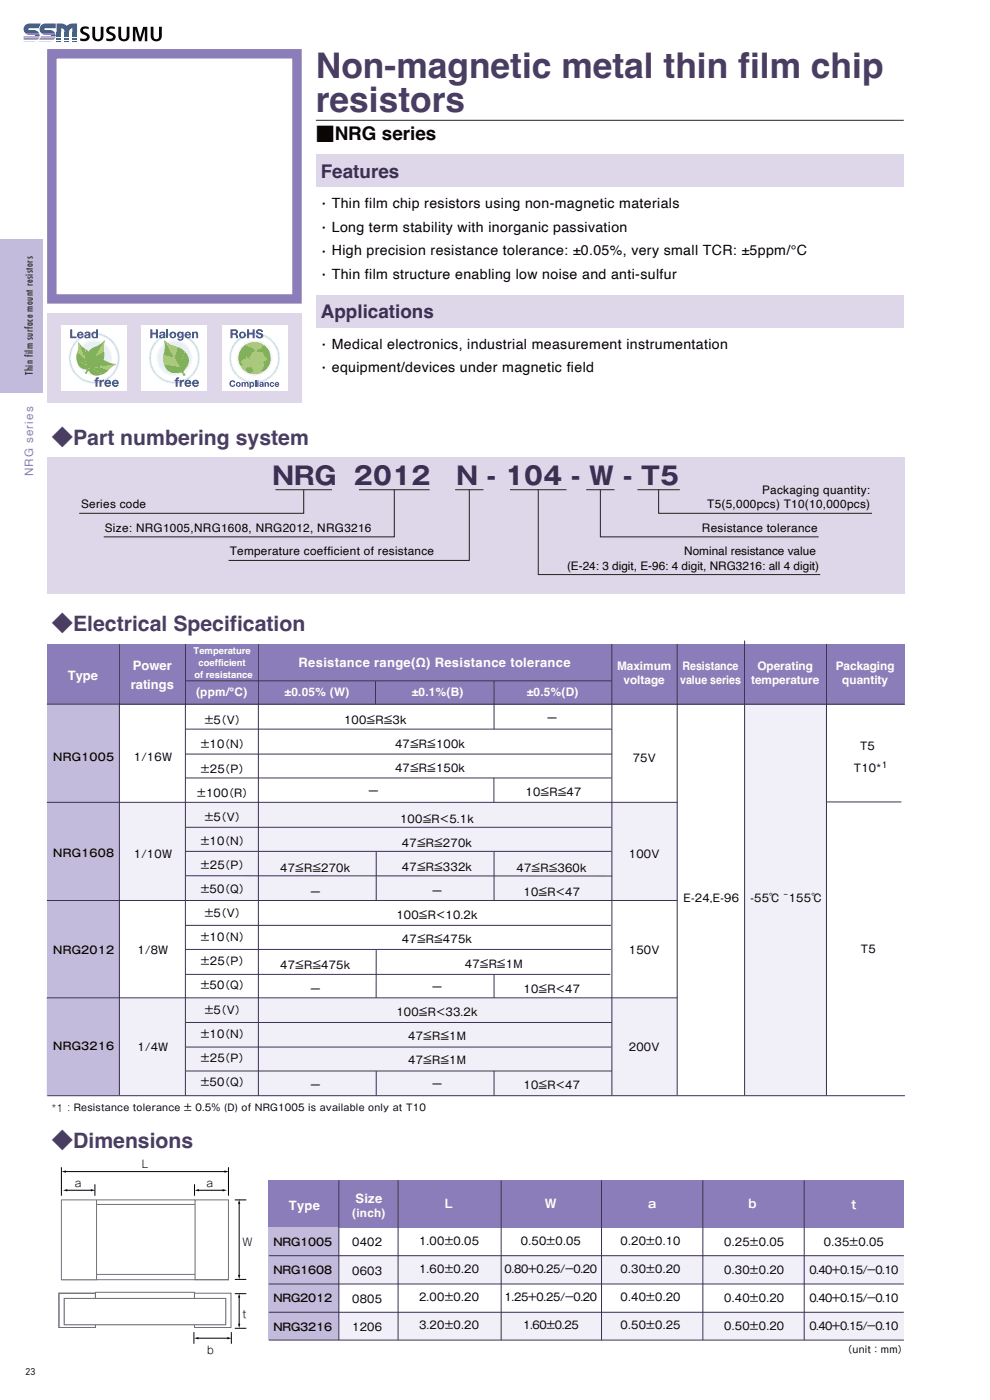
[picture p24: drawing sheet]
<svg xmlns="http://www.w3.org/2000/svg" width="210mm" height="297mm" viewBox="0 0 210 297" stroke-linecap="round" stroke-linejoin="round" font-family="sans-serif">
<defs><g id="words">
<g font-size="7.5" fill="#4a3d62">
<text x="67" y="16.7">Non-magnetic metal thin film chip</text>
<text x="67" y="23.9">resistors</text>
</g>
<g font-size="5.3" fill="#3c3052">
<text x="57.8" y="102.8">NRG</text>
<text x="75.1" y="102.8">2012</text>
<text x="96.8" y="102.8">N - 104 - W - T5</text>
</g>
<g font-size="4.5" fill="#4a3d62">
<text x="11" y="94.4">◆Part numbering system</text>
<text x="11" y="133.9">◆Electrical Specification</text>
<text x="11" y="243.6">◆Dimensions</text>
</g>
<text font-size="4" fill="#080302" x="67" y="29.9">■NRG series</text>
<g font-size="4" fill="#3c3052">
<text x="68" y="37.7">Features</text>
<text x="68" y="67.5">Applications</text>
</g>
<g font-size="3" fill="#080302">
<text x="67.2" y="44.4">・Thin film chip resistors using non-magnetic materials</text>
<text x="67.2" y="49.4">・Long term stability with inorganic passivation</text>
<text x="67.2" y="54.4">・High precision resistance tolerance: ±0.05%, very small TCR: ±5ppm/°C</text>
<text x="67.2" y="59.4">・Thin film structure enabling low noise and anti-sulfur</text>
<text x="67.2" y="74.2">・Medical electronics, industrial measurement instrumentation</text>
<text x="67.2" y="79.2">・equipment/devices under magnetic field</text>
</g>
<g font-size="2.8" fill="#fff">
<text x="28.2" y="142.1">Power</text>
<text x="63.3" y="141.5">Resistance range(Ω) Resistance tolerance</text>
<text x="14.4" y="144.2">Type</text>
<text x="27.7" y="146.1">ratings</text>
<text x="61.3" y="256.6">Type</text>
<text x="75.4" y="255.1">Size</text>
</g>
<text font-size="2.5" fill="#8c7ebb" x="7" y="101.1" transform="rotate(-90 7 101.1)">NRG series</text>
<g font-size="2.5" fill="#080302">
<text x="17.2" y="107.8">Series code</text>
<text x="150" y="107.8">T5(5,000pcs) T10(10,000pcs)</text>
<text x="161.6" y="104.8">Packaging quantity:</text>
<text x="22.2" y="112.8">Size: NRG1005,NRG1608, NRG2012, NRG3216</text>
<text x="148.9" y="112.8">Resistance tolerance</text>
<text x="48.7" y="117.8">Temperature coefficient of resistance</text>
<text x="145.1" y="117.8">Nominal resistance value</text>
<text x="120.3" y="120.8">(E-24: 3 digit, E-96: 4 digit, NRG3216: all 4 digit)</text>
</g>
<g font-size="2.5" fill="#fff">
<text x="130.9" y="142.2">Maximum</text>
<text x="144.8" y="142.2">Resistance</text>
<text x="160.7" y="142.2">Operating</text>
<text x="177.3" y="142.2">Packaging</text>
<text x="41.6" y="147.6">(ppm/°C)</text>
<text x="60.4" y="147.7">±0.05% (W)</text>
<text x="87.3" y="147.7">±0.1%(B)</text>
<text x="111.7" y="147.7">±0.5%(D)</text>
<text x="132.3" y="145.2">voltage</text>
<text x="144.3" y="145.2">value series</text>
<text x="159.3" y="145.2">temperature</text>
<text x="178.7" y="145.2">quantity</text>
<text x="94.4" y="256.4">L</text>
<text x="115.6" y="256.4">W</text>
<text x="137.5" y="256.4">a</text>
<text x="158.8" y="256.2">b</text>
<text x="180.6" y="256.6">t</text>
<text x="74.7" y="258.1">(inch)</text>
</g>
<g font-size="2.3" fill="#080302">
<text x="43.2" y="153.7">±5</text>
<text x="45.8" y="153.7">（V）</text>
<text x="73" y="153.6">100≦R≦3k</text>
<text x="116" y="153.2">ー</text>
<text x="11.3" y="161.4">NRG1005</text>
<text x="28.4" y="161.5">1/16W</text>
<text x="42.4" y="158.8">±10</text>
<text x="46.5" y="158.8">（N）</text>
<text x="83.8" y="158.8">47≦R≦100k</text>
<text x="134.2" y="161.6">75V</text>
<text x="182.4" y="159.2">T5</text>
<text x="42.4" y="163.9">±25</text>
<text x="46.6" y="163.9">（P）</text>
<text x="83.8" y="163.9">47≦R≦150k</text>
<text x="181.1" y="163.8">T10*</text>
<text x="41.6" y="169">±100</text>
<text x="47.4" y="169">（R）</text>
<text x="78.1" y="168.8">ー</text>
<text x="111.5" y="168.8">10≦R≦47</text>
<text x="42.4" y="179.2">±10</text>
<text x="43.2" y="174.1">±5</text>
<text x="45.8" y="174.1">（V）</text>
<text x="46.5" y="179.2">（N）</text>
<text x="84.9" y="174.5">100≦R＜5.1k</text>
<text x="85.3" y="179.7">47≦R≦270k</text>
<text x="11.3" y="181.9">NRG1608</text>
<text x="28.4" y="182">1/10W</text>
<text x="42.4" y="184.3">±25</text>
<text x="46.6" y="184.3">（P）</text>
<text x="59.4" y="185">47≦R≦270k</text>
<text x="85.3" y="184.8">47≦R≦332k</text>
<text x="109.6" y="185">47≦R≦360k</text>
<text x="133.4" y="182">100V</text>
<text x="42.4" y="189.5">±50</text>
<text x="46.5" y="189.5">（Q）</text>
<text x="65.8" y="190.2">ー</text>
<text x="91.6" y="189.9">ー</text>
<text x="111" y="190.1">10≦R＜47</text>
<text x="145" y="191.4">E-24,E-96</text>
<text x="159.2" y="191.4">-55℃ ̃155℃</text>
<text x="43.2" y="194.6">±5</text>
<text x="45.8" y="194.6">（V）</text>
<text x="84.1" y="195">100≦R＜10.2k</text>
<text x="11.3" y="202.4">NRG2012</text>
<text x="29.2" y="202.4">1/8W</text>
<text x="42.4" y="199.7">±10</text>
<text x="46.5" y="199.7">（N）</text>
<text x="85.3" y="200.1">47≦R≦475k</text>
<text x="133.4" y="202.5">150V</text>
<text x="182.6" y="202.3">T5</text>
<text x="42.4" y="209.9">±50</text>
<text x="42.4" y="204.8">±25</text>
<text x="46.5" y="209.9">（Q）</text>
<text x="46.6" y="204.8">（P）</text>
<text x="59.4" y="205.5">47≦R≦475k</text>
<text x="98.6" y="205.3">47≦R≦1M</text>
<text x="43.2" y="215">±5</text>
<text x="45.8" y="215">（V）</text>
<text x="65.8" y="210.6">ー</text>
<text x="84.1" y="215.5">100≦R＜33.2k</text>
<text x="91.6" y="210.3">ー</text>
<text x="111" y="210.6">10≦R＜47</text>
<text x="42.4" y="220.1">±10</text>
<text x="46.5" y="220.1">（N）</text>
<text x="86.6" y="220.6">47≦R≦1M</text>
<text x="11.3" y="222.8">NRG3216</text>
<text x="29.2" y="222.9">1/4W</text>
<text x="42.4" y="225.3">±25</text>
<text x="46.6" y="225.3">（P）</text>
<text x="86.6" y="225.7">47≦R≦1M</text>
<text x="133.4" y="222.9">200V</text>
<text x="42.4" y="230.4">±50</text>
<text x="46.5" y="230.4">（Q）</text>
<text x="65.8" y="231.1">ー</text>
<text x="91.6" y="230.8">ー</text>
<text x="111" y="231.1">10≦R＜47</text>
<text x="15.9" y="251.8">a</text>
<text x="30.1" y="247.7">L</text>
<text x="43.8" y="251.8">a</text>
<text x="51.4" y="264.3">W</text>
<text x="58" y="264.3">NRG1005</text>
<text x="74.7" y="264.4">0402</text>
<text x="88.9" y="264.1">1.00±0.05</text>
<text x="88.9" y="270">1.60±0.20</text>
<text x="107" y="270">0.80＋0.25/－0.20</text>
<text x="110.5" y="264.1">0.50±0.05</text>
<text x="131.6" y="264.1">0.20±0.10</text>
<text x="131.6" y="270">0.30±0.20</text>
<text x="153.6" y="264.3">0.25±0.05</text>
<text x="174.8" y="264.3">0.35±0.05</text>
<text x="58" y="270.3">NRG1608</text>
<text x="74.7" y="270.4">0603</text>
<text x="88.9" y="276">2.00±0.20</text>
<text x="107" y="276">1.25＋0.25/－0.20</text>
<text x="131.6" y="276">0.40±0.20</text>
<text x="153.6" y="270.2">0.30±0.20</text>
<text x="171.7" y="270.2">0.40＋0.15/－0.10</text>
<text x="51.4" y="279.7">t</text>
<text x="58" y="276.3">NRG2012</text>
<text x="74.7" y="276.4">0805</text>
<text x="88.9" y="282">3.20±0.20</text>
<text x="111" y="282">1.60±0.25</text>
<text x="131.6" y="282">0.50±0.25</text>
<text x="153.6" y="276.2">0.40±0.20</text>
<text x="171.7" y="276.2">0.40＋0.15/－0.10</text>
<text x="44" y="287.2">b</text>
<text x="58" y="282.3">NRG3216</text>
<text x="74.7" y="282.4">1206</text>
<text x="153.6" y="282.2">0.50±0.20</text>
<text x="171.7" y="282.2">0.40＋0.15/－0.10</text>
</g>
<g font-size="2.1" fill="#231f20">
<text x="7" y="79.6" transform="rotate(-90 7 79.6)">Thin film surface mount resistors</text>
<text x="5.4" y="291.7">23</text>
</g>
<text font-size="2.1" fill="#080302" x="11" y="235.8">*1：Resistance tolerance ± 0.5% (D) of NRG1005 is available only at T10</text>
<g font-size="2" fill="#fff">
<text x="41.1" y="138.8">Temperature</text>
<text x="41.2" y="143.8">of resistance</text>
<text x="42.1" y="141.3">coefficient</text>
</g>
<text font-size="2" fill="#080302" x="178.8" y="287">（unit：mm）</text>
<text font-size="1.8" fill="#080302" x="187.1" y="162.8">1</text>
</g></defs>
<path d="M57 278.3h134.7v6h-134.7z" fill="#f1eff7"/>
<path d="M10 97h181.9v29h-181.9z" fill="#ded7ea"/>
<path d="M11 11.4h52v52h-52z" fill="#fff"/>
<path d="M11 11.4h52v52h-52z" fill="none" stroke="#8b7dba" stroke-width="2" stroke-linecap="butt"/>
<path d="M10 66.5h54v19h-54z" fill="#ded7ea"/>
<path d="M57 260.4h134.7v6h-134.7z" fill="#fff"/>
<path d="M57 266.4h134.7v6h-134.7z" fill="#f1eff7"/>
<path d="M57 250.4h134.7v10h-134.7z" fill="#8b7dba"/>
<path d="M57 272.4h134.7v6h-134.7z" fill="#fff"/>
<path d="M57 260.4h14.9v23.9h-14.9z" fill="#c2bbdc"/>
<path d="M71.9 250.4v33.9M84.4 250.4v33.9M106.3 250.4v33.9M127.6 250.4v33.9M149.1 250.4v33.9M170.6 250.4v33.9M57 266.4h134.7M57 272.4h134.7M57 278.4h134.7" fill="none" stroke="#3c3052" stroke-width=".21"/>
<path d="M9.9 211.7h133.7v20.8h-133.7z" fill="#f1eff7"/>
<g fill="#fff">
<path d="M9.9 191.1h182v20.6h-182z"/>
<path d="M9.9 149.4h182v20.7h-182z"/>
</g>
<g fill="#f1eff7">
<path d="M157.9 149.4h17.6v83h-17.6z"/>
<path d="M9.9 170.2h133.8v20.8h-133.8z"/>
</g>
<path d="M9.9 136.6h182v12.8h-182z" fill="#8b7dba"/>
<path d="M9.9 149.5h15.5v82.9h-15.5z" fill="#c2bbdc"/>
<g fill="none" stroke="#3c3052" stroke-width=".21">
<path d="M25.3 136.7v95.6M39.3 136.6v95.8M54.8 136.7v95.7M129.8 136.6v95.8M143.6 136.6v95.7M157.9 135.9v96.5M175.3 136.6v95.8M9.9 149.4h182M39.3 154.7h90.4M39.4 144.4h90.4M39.4 160h90.4M79.7 144.4v5"/>
<path d="M104.8 144.4v10.3M9.9 170.2h133.8M39.4 165h90.3M39.4 175.5h90.3M104.8 165v5.2M175.3 170.1h15.9M9.9 191h133.8M39.4 196.3h90.2M39.4 185.8h90.4M39.4 180.6h90.3M79.8 180.6v10.4M104.8 180.7v10.3"/>
<path d="M9.9 211.7h133.8M39.4 201.4h90.2M39.4 206.7h90.1M39.4 216.9h90.4M79.8 201.6v10.1M104.8 206.7v5M10 232.4h182M39.4 222.1h90.3M39.4 227.2h90.4M79.8 227.2v5.2M104.8 227.2v5.2M57 284.3h134.7"/>
</g>
<path d="M58.4 103.9h12M64.4 103.9v5h-47.6M76.1 103.9h15M83.6 103.9v10h-61.6M96.5 103.9h6M99.5 103.9v15h-51M108.2 103.9h12M114.2 103.9v18h59.8M124.3 103.9h6M127.3 103.9v10h46.4M135.2 103.9h9M139.7 103.9v5h45.3" fill="none" stroke="#231f20" stroke-width=".21"/>
<g fill="#ded7ea">
<path d="M67 32.7h124.7v7h-124.7z"/>
<path d="M67 62.6h124.7v7h-124.7z"/>
</g>
<path d="M67 25.5h124.7" fill="none" stroke="#231f20" stroke-width=".21"/>
<g fill="#fff">
<path d="M13 69h14v14h-14z"/>
<path d="M30 69h14v14h-14z"/>
<path d="M47 69h14v14h-14z"/>
</g>
<circle cx="54" cy="76" r="5.2" fill="none" stroke="#e0f1f9" stroke-width=".5"/>
<circle cx="54" cy="76" r="5.2" fill="none" stroke="#c4e5f4" stroke-width=".21"/>
<circle cx="54" cy="76" r="3.6" fill="#e0f1f9"/>
<circle cx="54" cy="76" r="3.6" fill="none" stroke="#f0f8fc" stroke-width=".4"/>
<g fill="#1e569d">
<path d="M52.4 69.9h.4v.7h.8v-.7h.4v1.8h-.4v-.8h-.8v.8h-.4z"/>
<path d="M54.5 70l.3-.1a.75 .75 0 0 1 1 .5h-.4l-.4-.3-.3 .3 .2 .1a.79 .79 0 0 1 .9 .9 .85 .85 0 0 1-.9 .4 .85 .85 0 0 1-.6-.7h.4a.42 .42 0 0 0 .3 .4 .42 .42 0 0 0 .4-.3l-.3-.2a.61 .61 0 0 1-.7-.3 .61 .61 0 0 1 .1-.7z"/>
<path d="M48.8 80.9a.62 .62 0 0 1 1.1 .3h-.3l-.1-.2a.4 .4 0 0 0-.5 .4 .4 .4 0 0 0 .6 .3v-.2h.3a.67 .67 0 0 1-1 .5 .67 .67 0 0 1-.1-1.1z"/>
<path d="M51.2 81.1h.3v.1a.34 .34 0 0 1 .6 0l.3-.1 .3 .1v.8h-.2l-.1-.7h-.1h-.2v.7h-.3v-.7h-.1l-.2 .2v.5h-.3z"/>
<path d="M54.1 80.7h.3v1.3h-.3z"/>
<path d="M56.1 81.1h.3v.1l.5-.1 .1 .9h-.2v-.5l-.2-.2h-.2v.7h-.3z"/>
<path d="M57.4 81.1h.5l.3 .3-.4-.1a.28 .28 0 0 0-.3 .3 .28 .28 0 0 0 .3 .2l.4-.1a.5 .5 0 0 1-.8 .3 .5 .5 0 0 1 0-.9z"/>
<path d="M49.3 70.2v.5l.7-.1-.1-.4zM48.9 69.9h1a.52 .52 0 0 1 .6 .4 .52 .52 0 0 1-.3 .6l.2 .2 .1 .6h-.4l-.1-.6-.3-.1h-.4v.7h-.4z"/>
<path d="M51 71.1a.4 .4 0 0 0 .8 0 .4 .4 0 0 0-.8 0zM50.7 71.1a.72 .72 0 0 1 1.4 0 .72 .72 0 0 1-1.4 0z"/>
<path d="M50.3 81.6a.28 .28 0 0 0 .5 0 .28 .28 0 0 0-.5 0zM50 81.6a.55 .55 0 0 1 1.1 0 .55 .55 0 0 1-1.1 0z"/>
<path d="M53.1 81.6a.3 .3 0 0 0 .6 0 .3 .3 0 0 0-.6 0zM52.9 81.1h.3v.1a.45 .45 0 0 1 .6 .1 .45 .45 0 0 1 0 .6 .45 .45 0 0 1-.6 0v.5h-.3z"/>
<path d="M54.6 81.1h.2v.9h-.2zM54.6 80.7h.2v.2h-.2z"/>
<path d="M55.3 81.7l.1 .2 .2-.3zM55.1 81.2l.4-.1 .3 .1 .1 .8-.9-.1 .1-.3 .5-.2-.1-.2-.5 .2z"/>
<path d="M58.6 81.3l-.1 .2h.5l-.2-.2zM58.5 81.1h.5l.2 .5h-.7l.1 .2 .6-.1a.51 .51 0 0 1-.8 .2 .51 .51 0 0 1 .1-.8z"/>
</g>
<circle cx="54" cy="76" r="3.4" fill="#b5cd61"/>
<g fill="#70b446">
<path d="M52.5 77.9l.5 .2 .2-.2a.61 .61 0 0 1 .4 .8 .61 .61 0 0 1-.9 .3l-.3-.2-.1-.3z"/>
<path d="M51.7 73.4l.5-.3 .3 .5 .7 .1 .8 .5v.3a1.02 1.02 0 0 0-.8 .8l-.5 .6-.3-.1 .1-.4-.3 .1a.61 .61 0 0 1-.7 .8l-.5 .4 .1 .4 .5 .3h-.7a3.4 3.4 0 0 1 .8-4z"/>
<path d="M54.5 74.3a1.63 1.63 0 0 0 1.3-.9l.2-.1a2.36 2.36 0 0 1 1.2 2.6l.1 .1a2.09 2.09 0 0 1-.6 2.1l-.4 .4-.9 .1a1.72 1.72 0 0 0 .5-1.7l.1-.2 .8-.4a.58 .58 0 0 0-.6-.7 1.49 1.49 0 0 0-1-1.1l-.7 .1z"/>
<path d="M53.2 75.7l.2 .1-.2 .1z"/>
<path d="M52.8 76.1l.3-.2z"/>
</g>
<circle cx="37" cy="76" r="5.2" fill="none" stroke="#e0f1f9" stroke-width=".5"/>
<circle cx="37" cy="76" r="5.2" fill="none" stroke="#c4e5f4" stroke-width=".21"/>
<circle cx="37" cy="76" r="3.6" fill="#e0f1f9"/>
<circle cx="37" cy="76" r="3.6" fill="none" stroke="#f0f8fc" stroke-width=".4"/>
<path d="M34.9 72.2a5.8 5.8 0 0 0 2.7 1.4l-.6 2.4z" fill="#b5cd61"/>
<g fill="#88ba43">
<path d="M34.9 72.2l2.1 3.8-2.3-.7a5.7 5.7 0 0 0 .2-3.1z"/>
<path d="M37.6 73.6l1 .5 .6 .5-1.1 3.2-1.1-1.8z"/>
</g>
<path d="M34.8 77.3l3.3 .5 1.1 1.9h-.3l-.2-.5a.85 .85 0 0 0-1.1-.1 2.36 2.36 0 0 1-2.8-1.8z" fill="#70b446"/>
<path d="M34.7 75.3l2.3 .7 1.1 1.8-3.3-.5-.2-.9z" fill="#b5cd61"/>
<g fill="#70b446">
<path d="M38.9 78.8l.4 .7-.1 .2-.3-.6z"/>
<path d="M39.2 74.6a2.65 2.65 0 0 1-.2 4.1l-.1 .4-.8-1.3z"/>
</g>
<g fill="#1e569d">
<path d="M31.9 69.9h.4v.7h.8v-.7h.4v1.8h-.4v-.8h-.8v.8h-.4z"/>
<path d="M35.3 69.9h.4v1.8h-.4z"/>
<path d="M40.7 70.4h.4v.2l.3-.2h.4l.2 .2v1.1h-.4v-.9l-.2-.2-.3 .2v.9h-.4z"/>
<path d="M37.3 80.3l.7-.2v.2l-.3 .2 .2 .1v.3h-.2v1.1h-.4v-1.1h-.3v-.3h.3z"/>
<path d="M38.1 80.6h.4v.3l.3-.3h.2v.3l-.5 .3v.8h-.4z"/>
<path d="M34.2 71.2v.3h.2h.2l.1-.4zM33.9 70.5a.73 .73 0 0 1 1.1 .2l.1 1h-.4v-.1a.49 .49 0 0 1-.7 .2 .49 .49 0 0 1-.2-.6 .49 .49 0 0 1 .6-.3l.3-.1-.1-.2-.8 .2z"/>
<path d="M36.3 71.1a.4 .4 0 0 0 .8 0 .4 .4 0 0 0-.8 0zM35.9 71.1a.75 .75 0 0 1 1.5 0 .75 .75 0 0 1-1.5 0z"/>
<path d="M37.8 71a.4 .4 0 0 0 .8 0 .4 .4 0 0 0-.8 0zM37.7 70.6l.5-.3 .4 .3v-.2h.3v1.4a.7 .7 0 0 1-.6 .5 .7 .7 0 0 1-.7-.5h.4a.3 .3 0 0 0 .3 .2 .3 .3 0 0 0 .3-.3v-.2a.64 .64 0 0 1-1 0 .64 .64 0 0 1 .1-.9z"/>
<path d="M39.7 70.7l-.2 .2h.6l-.1-.2zM39.4 70.6a.68 .68 0 0 1 .8-.2 .68 .68 0 0 1 .3 .8h-1l.1 .2a.34 .34 0 0 0 .6-.1h.3a.71 .71 0 0 1-1.1 .4 .71 .71 0 0 1 0-1.1z"/>
<path d="M39.7 80.9l-.2 .3h.7l-.2-.3zM39.3 80.8a.73 .73 0 0 1 .9-.2 .73 .73 0 0 1 .4 .8h-1.1l.1 .2a.37 .37 0 0 0 .6 0h.4a.76 .76 0 0 1-1.2 .4 .76 .76 0 0 1-.1-1.2z"/>
<path d="M41.3 80.9l-.1 .3h.6l-.2-.3zM41 80.8a.73 .73 0 0 1 .8-.2 .73 .73 0 0 1 .4 .8h-1v.2a.37 .37 0 0 0 .6 0h.4a.76 .76 0 0 1-1.2 .4 .76 .76 0 0 1 0-1.2z"/>
</g>
<circle cx="20" cy="76" r="5.2" fill="none" stroke="#e0f1f9" stroke-width=".5"/>
<circle cx="20" cy="76" r="5.2" fill="none" stroke="#c4e5f4" stroke-width=".21"/>
<circle cx="20" cy="76" r="3.6" fill="#e0f1f9"/>
<circle cx="20" cy="76" r="3.6" fill="none" stroke="#f0f8fc" stroke-width=".4"/>
<g fill="#1e569d">
<path d="M14.9 69.9h.4v1.5h.9v.3h-1.3z"/>
<path d="M20.3 80.3l.7-.2v.2l-.3 .2 .2 .1v.3h-.2v1.1h-.4v-1.1h-.3v-.3h.3z"/>
<path d="M21.1 80.6h.4v.3l.3-.3h.2v.3l-.5 .3v.8h-.4z"/>
<path d="M16.9 70.7l-.2 .2h.6l-.1-.2zM16.6 70.6a.68 .68 0 0 1 .8-.2 .68 .68 0 0 1 .3 .8h-1l.1 .2a.34 .34 0 0 0 .6-.1h.3a.71 .71 0 0 1-1.1 .4 .71 .71 0 0 1 0-1.1z"/>
<path d="M18.3 71.2v.3h.2h.2l.1-.4zM18 70.5a.73 .73 0 0 1 1.2 .2v1h-.4v-.1a.49 .49 0 0 1-.6 .2 .49 .49 0 0 1-.3-.6 .49 .49 0 0 1 .7-.3l.2-.1-.1-.2-.8 .2z"/>
<path d="M19.7 71a.4 .4 0 0 0 .8 0 .4 .4 0 0 0-.8 0zM19.5 70.6l.5-.3 .4 .3v-.7h.4v1.8h-.4v-.1a.67 .67 0 0 1-.9-.1 .67 .67 0 0 1 0-.9z"/>
<path d="M22.7 80.9l-.2 .3h.7l-.2-.3zM22.3 80.8a.73 .73 0 0 1 .9-.2 .73 .73 0 0 1 .4 .8h-1.1l.1 .2a.37 .37 0 0 0 .6 0h.4a.76 .76 0 0 1-1.2 .4 .76 .76 0 0 1-.1-1.2z"/>
<path d="M24.3 80.9l-.1 .3h.6l-.2-.3zM24 80.8a.73 .73 0 0 1 .8-.2 .73 .73 0 0 1 .4 .8h-1v.2a.37 .37 0 0 0 .6 0h.4a.76 .76 0 0 1-1.2 .4 .76 .76 0 0 1 0-1.2z"/>
</g>
<g fill="#70b446">
<path d="M20.3 75.5l1.8-1v1.1l-.1 .8-3.3 1.8z"/>
<path d="M18.8 78.2l3.2-1.8 .6 .3-1.4 1.1z"/>
</g>
<path d="M22.2 72.2l-.2 1.2 .1 1.1-1.8 1z" fill="#b5cd61"/>
<path d="M20.3 73.5l1-.5 .9-.8-1.9 3.3z" fill="#88ba43"/>
<path d="M21.2 77.9l3.5-.6-1 .5-.7 .7z" fill="#b5cd61"/>
<path d="M21.2 77.8l1.4-1.1 1 .4 1 .2z" fill="#88ba43"/>
<g fill="#70b446">
<path d="M18.7 78.2v.1z"/>
<path d="M18.7 74.5l.6-.5 1-.5v2l-1.6 2.7z"/>
<path d="M18.7 78.3l.9-.2 2 1.3a2.18 2.18 0 0 1-2.8-.8l-.5 .7h-.2z"/>
<path d="M16.3 76.3l2.1 1.2 .3 .8-.6 1v-.2l.3-.6a2.21 2.21 0 0 1-2.1-2.1z"/>
<path d="M18.2 74.1l.5 .4v3.7l-.8-2.3z"/>
</g>
<g fill="#88ba43">
<path d="M19.6 78.1l1.6-.3 1.8 .7-.7 .6-.7 .3z"/>
<path d="M16.6 72.6l.7 .9 .9 .6-.3 1.8z"/>
<path d="M16.4 74.7l1.5 1.2 .5 1.6-2.1-1.2-.1-.7z"/>
</g>
<path d="M16.6 72.6l1.3 3.4-1.5-1.3 .2-1z" fill="#b5cd61"/>
<path d="M13.2 254.5h35.3v17h-35.3zM13.2 255.5h35.3v14.9h-35.3z" fill="none" stroke="#737276" stroke-width=".21"/>
<path d="M13 254.5h7.5v17h-7.5z" fill="#fff"/>
<path d="M13 254.5h7.5v17h-7.5z" fill="none" stroke="#737276" stroke-width=".21"/>
<path d="M41.4 254.5h7.1v16.9h-7.1z" fill="#fff"/>
<path d="M41.4 254.5h7.1v17h-7.1zM13.6 275.5h34.3v5.5h-34.3zM41.3 274.3h7.7v7.3h-7.7z" fill="none" stroke="#737276" stroke-width=".21"/>
<path d="M13.1 248.5l.9-.2v.5z" fill="#030303"/>
<path d="M47.8 248.5h-34" fill="none" stroke="#030303" stroke-width=".21"/>
<path d="M47.6 248.3l.9 .2-.9 .3z" fill="#030303"/>
<path d="M13 247.6v6.1M48.5 247.6v6.1" fill="none" stroke="#030303" stroke-width=".21"/>
<path d="M50.5 270.5h.5l-.3 .9z" fill="#030303"/>
<path d="M50.7 255.2v15.4" fill="none" stroke="#030303" stroke-width=".21"/>
<path d="M50.7 254.5l.3 .9h-.5z" fill="#030303"/>
<path d="M49.8 254.5h2.4M49.8 271.4h2.4" fill="none" stroke="#030303" stroke-width=".21"/>
<path d="M50.5 280.8h.5l-.3 .9z" fill="#030303"/>
<path d="M50.7 275.1v5.9" fill="none" stroke="#030303" stroke-width=".21"/>
<path d="M50.7 274.4l.3 .9h-.5z" fill="#030303"/>
<path d="M49.8 274.4h2.4M49.8 281.8h2.4" fill="none" stroke="#030303" stroke-width=".21"/>
<path d="M41.3 252.5l.9-.2v.4z" fill="#030303"/>
<path d="M42 252.5h5.4" fill="none" stroke="#030303" stroke-width=".21"/>
<path d="M47.2 252.3l.9 .2-.9 .2z" fill="#030303"/>
<path d="M41.3 251.2v2.5" fill="none" stroke="#030303" stroke-width=".21"/>
<path d="M20.2 274.2h21.1v1.4h-21.1z" fill="none" stroke="#737276" stroke-width=".21"/>
<path d="M13.4 252.5l.9-.2v.4z" fill="#030303"/>
<path d="M14.1 252.5h5.3" fill="none" stroke="#030303" stroke-width=".21"/>
<path d="M19.3 252.3l.9 .2-.9 .2z" fill="#030303"/>
<path d="M20.1 251.2v2.5" fill="none" stroke="#030303" stroke-width=".21"/>
<path d="M12.5 274.3h7.7v7.3h-7.7z" fill="none" stroke="#737276" stroke-width=".21"/>
<path d="M13.6 275.5h34.3v5.5h-34.3z" fill="#fff"/>
<path d="M13.6 275.5h34.3v5.5h-34.3z" fill="none" stroke="#737276" stroke-width=".21"/>
<path d="M41.2 283.9l.9-.3v.5z" fill="#030303"/>
<path d="M41.9 283.9h6.5" fill="none" stroke="#030303" stroke-width=".21"/>
<path d="M48.2 283.6l.9 .3-.9 .2z" fill="#030303"/>
<path d="M41.1 282.6v2.5M49.1 282.6v2.5" fill="none" stroke="#030303" stroke-width=".21"/>
<g fill="#030303">
<path d="M17.2 5.9l.6-.3 1 .1v.5l-.4-.1a.46 .46 0 0 0-.6 0 .46 .46 0 0 0-.1 .5l.3 .2a.96 .96 0 0 1 .9 .7 .96 .96 0 0 1-.3 1.1l-.7 .1-.9-.1v-.5l.6 .1a.53 .53 0 0 0 .6 0 .53 .53 0 0 0 .1-.6l-.2-.1a.98 .98 0 0 1-1-.6 .98 .98 0 0 1 .1-1z"/>
<path d="M19.6 5.7h.6v2.1a.57 .57 0 0 0 .6 .5 .57 .57 0 0 0 .5-.5l.1-2.1h.5v1.9a1.18 1.18 0 0 1-1.1 1.2 1.18 1.18 0 0 1-1.2-1.2z"/>
<path d="M28.2 5.7h.9l.6 2.3 .7-2.3h.8v3h-.5v-2.5l-.7 2.5h-.5l-.8-2.5v2.5h-.5z"/>
<path d="M22.8 5.9l.5-.3 1 .1v.5l-.4-.1a.46 .46 0 0 0-.6 0 .46 .46 0 0 0-.1 .5l.3 .2a.96 .96 0 0 1 1 .7 .96 .96 0 0 1-.4 1.1l-.7 .1-.9-.1v-.5l.6 .1a.53 .53 0 0 0 .6 0 .53 .53 0 0 0 .2-.6l-.3-.1a.98 .98 0 0 1-.9-.6 .98 .98 0 0 1 .1-1z"/>
<path d="M25.1 5.7h.6v2.1a.57 .57 0 0 0 .6 .5 .57 .57 0 0 0 .6-.5v-2.1h.6v1.9a1.18 1.18 0 0 1-1.2 1.2 1.18 1.18 0 0 1-1.2-1.2z"/>
<path d="M32 5.7h.6v2.1a.57 .57 0 0 0 .5 .5 .57 .57 0 0 0 .6-.5v-2.1h.6v1.9a1.18 1.18 0 0 1-1.2 1.2 1.18 1.18 0 0 1-1.1-1.2z"/>
</g>
<g fill="#215fa0">
<path d="M13.7 8.1h1v.1h-1z"/>
<path d="M13.7 7.1h1v.3h-1z"/>
<path d="M13.7 7.8h1v.1h-1z"/>
<path d="M12 6.8h1v.3h-1z"/>
<path d="M7.4 7.4h1v.2h-1z"/>
<path d="M5.5 7.1h2.8l.1 .3h-2.2z"/>
<path d="M13.7 6.8h1v.3h-1z"/>
<path d="M12 8.1h1v.1h-1z"/>
<path d="M8.6 6.8h2.9l.2 .3h-2.9z"/>
<path d="M12 7.4h1v.2h-1z"/>
<path d="M12 7.8h1v.1h-1z"/>
<path d="M5.2 6.8h2.9l.2 .3h-2.9z"/>
<path d="M12 5a2.47 2.47 0 0 1 2.2 .5l.8-.5h1.3v1.8h-.9v-.8a.7 .7 0 0 0-.7 .8h-1v-.1a.69 .69 0 0 0-.7-.7v.8h-1z"/>
<path d="M10.8 7.4h1v.2h-1z"/>
<path d="M8.6 7.8h3.2l-.1 .1h-3.1z"/>
<path d="M12 7.1h1v.3h-1z"/>
<path d="M8.5 8.1h3.2l-.1 .1h-3.2z"/>
<path d="M8.9 7.1h2.8l.1 .3h-2.2z"/>
<path d="M13.7 7.4h1v.2h-1z"/>
<path d="M8.9 5.2l.7-.2h2.2v1h-2.2l-.2 .2 .2 .2a2.18 2.18 0 0 1 1.7 .2l.2 .2h-2.9l-.2-.4a1.18 1.18 0 0 1 .5-1.2z"/>
<path d="M5.5 5.2l.7-.2h2.5l-.5 1h-2l-.2 .2 .2 .2a2.18 2.18 0 0 1 1.7 .2l.2 .2h-2.9l-.2-.4a1.18 1.18 0 0 1 .5-1.2z"/>
<path d="M15.4 7.1h.9v.3h-.9z"/>
<path d="M15.4 6.8h.9v.3h-.9z"/>
<path d="M5 8.7h2.6z"/>
<path d="M8.2 8.7h2.8z"/>
<path d="M15.4 8.7h.9z"/>
<path d="M5 7.8h3.4l-.1 .1h-3.3z"/>
<path d="M12 8.7h1z"/>
<path d="M13.7 8.7h1z"/>
<path d="M8.3 8.4h3.2l-3.2 .1z"/>
<path d="M5 8.4h3.1z"/>
<path d="M15.4 7.4h.9v.2h-.9z"/>
<path d="M12 8.4l1 .1z"/>
<path d="M5 8.1h3.3l-.1 .1h-3.2z"/>
<path d="M15.4 8.1h.9v.1h-.9z"/>
<path d="M13.7 8.4l1 .1z"/>
<path d="M15.4 7.8h.9v.1h-.9z"/>
<path d="M15.4 8.4l.9 .1z"/>
</g>
<path d="M-.1 50.7h9.1v32.5h-9.1z" fill="#c2bbdc"/>
<use href="#words"/>
</svg>
